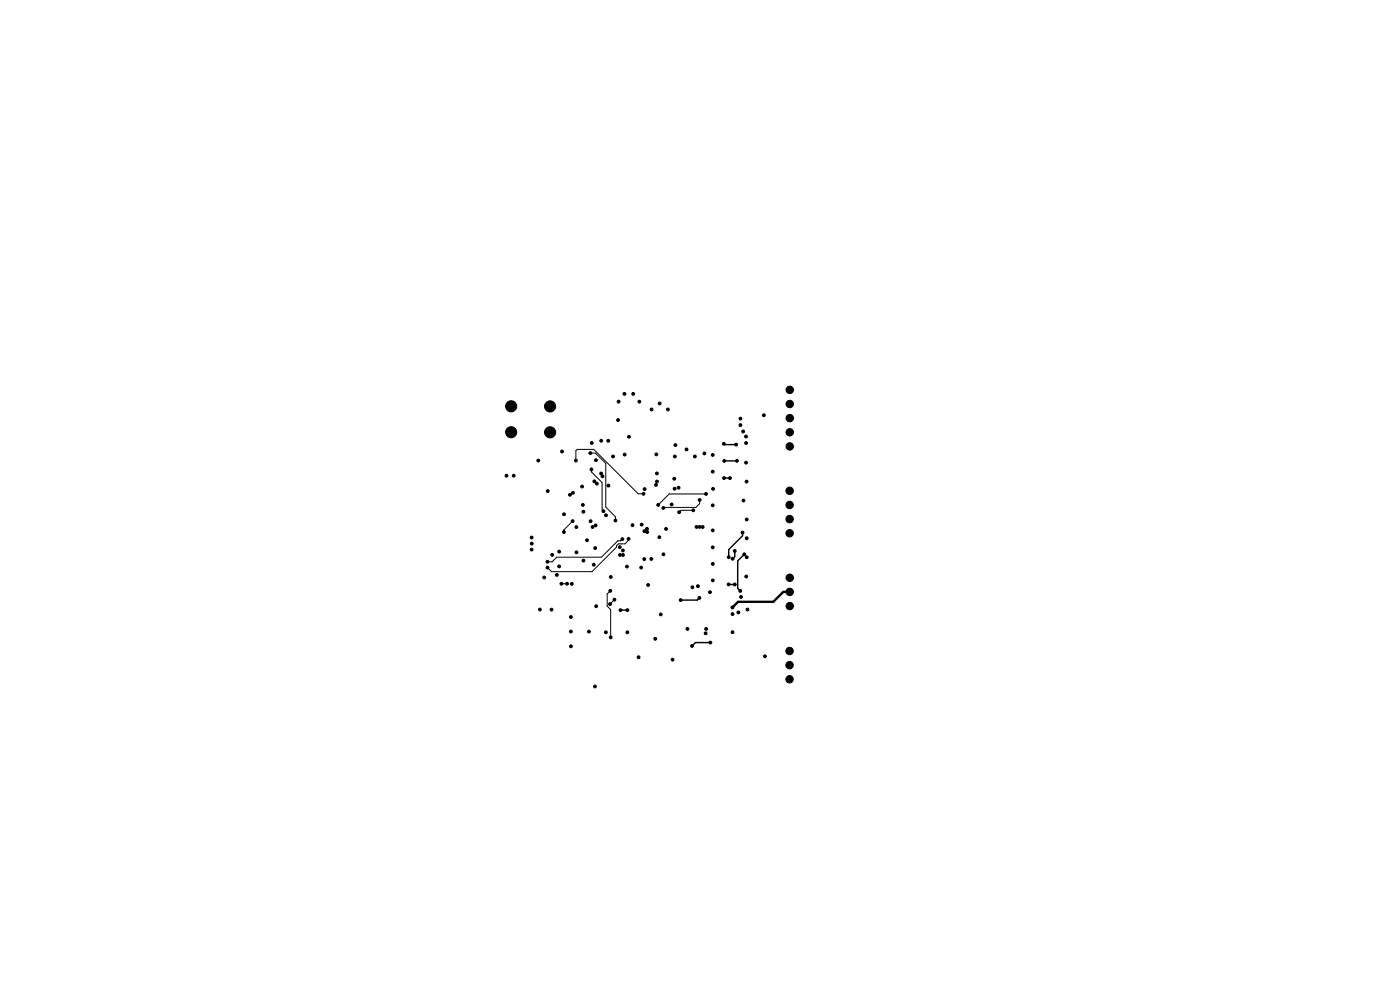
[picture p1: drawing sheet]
<svg xmlns="http://www.w3.org/2000/svg" width="297mm" height="210mm" viewBox="0 0 297 210" stroke-linecap="round" stroke-linejoin="round" font-family="sans-serif">
<g fill="#000" stroke="#000" stroke-width=".21">
<circle cx="108.4" cy="91.7" r="1.18"/>
<circle cx="108.4" cy="86.2" r="1.18"/>
<circle cx="114.2" cy="97.7" r=".3"/>
<circle cx="116.7" cy="86.2" r="1.18"/>
<circle cx="116.7" cy="91.7" r="1.18"/>
<circle cx="119.2" cy="95.8" r=".3"/>
<circle cx="122.2" cy="97.7" r=".3"/>
<circle cx="125.2" cy="96.1" r=".3"/>
<circle cx="125.5" cy="99.6" r=".3"/>
<circle cx="125.5" cy="94" r=".3"/>
<circle cx="126.4" cy="97.6" r=".3"/>
<circle cx="127.5" cy="93.5" r=".3"/>
<circle cx="129" cy="93.5" r=".3"/>
<circle cx="130.1" cy="96.8" r=".3"/>
<circle cx="131.1" cy="89.1" r=".3"/>
<circle cx="131.2" cy="85.2" r=".3"/>
<circle cx="132.5" cy="83.6" r=".3"/>
<circle cx="132.5" cy="96.4" r=".3"/>
<circle cx="133.4" cy="92.7" r=".3"/>
<circle cx="134.3" cy="83.6" r=".3"/>
<circle cx="135.6" cy="85.2" r=".3"/>
<circle cx="138.2" cy="86.9" r=".3"/>
<circle cx="139.2" cy="96.4" r=".3"/>
<circle cx="139.9" cy="85.6" r=".3"/>
<circle cx="141.7" cy="86.9" r=".3"/>
<circle cx="143.2" cy="96.8" r=".3"/>
<circle cx="143.3" cy="94.4" r=".3"/>
<circle cx="145.6" cy="95.3" r=".3"/>
<circle cx="147.4" cy="96.8" r=".3"/>
<circle cx="149.4" cy="96.2" r=".3"/>
<circle cx="151.2" cy="96.5" r=".3"/>
<circle cx="153.5" cy="94.1" r=".3"/>
<circle cx="153.6" cy="97.8" r=".3"/>
<circle cx="156.2" cy="94.3" r=".3"/>
<circle cx="156.3" cy="97.8" r=".3"/>
<circle cx="157.1" cy="90.2" r=".3"/>
<circle cx="157.1" cy="88.8" r=".3"/>
<circle cx="157.7" cy="91.5" r=".3"/>
<circle cx="158.3" cy="92.6" r=".3"/>
<circle cx="158.3" cy="98.1" r=".3"/>
<circle cx="158.3" cy="94" r=".3"/>
<circle cx="162" cy="88.1" r=".3"/>
<circle cx="167.5" cy="85.7" r=".79"/>
<circle cx="167.5" cy="91.7" r=".79"/>
<circle cx="167.5" cy="94.7" r=".79"/>
<circle cx="167.5" cy="88.7" r=".79"/>
<circle cx="167.5" cy="82.7" r=".79"/>
<circle cx="107.4" cy="100.9" r=".3"/>
<circle cx="109" cy="100.9" r=".3"/>
<circle cx="112.8" cy="116.6" r=".3"/>
<circle cx="112.8" cy="114" r=".3"/>
<circle cx="112.8" cy="115.3" r=".3"/>
<circle cx="116.1" cy="119.2" r=".3"/>
<circle cx="116.2" cy="104.2" r=".3"/>
<circle cx="117.1" cy="117.7" r=".3"/>
<circle cx="118.6" cy="117" r=".3"/>
<circle cx="119.6" cy="112.9" r=".3"/>
<circle cx="119.7" cy="109.1" r=".3"/>
<circle cx="120.9" cy="105" r=".3"/>
<circle cx="121.5" cy="110.5" r=".3"/>
<circle cx="121.5" cy="104.5" r=".3"/>
<circle cx="122.3" cy="111.8" r=".3"/>
<circle cx="122.3" cy="117.2" r=".3"/>
<circle cx="123.5" cy="103.2" r=".3"/>
<circle cx="123.7" cy="107.1" r=".3"/>
<circle cx="123.8" cy="108.6" r=".3"/>
<circle cx="123.8" cy="118.9" r=".3"/>
<circle cx="124.5" cy="114.6" r=".3"/>
<circle cx="125.3" cy="110.6" r=".3"/>
<circle cx="125.7" cy="111.8" r=".3"/>
<circle cx="126" cy="119.8" r=".3"/>
<circle cx="126.1" cy="102.1" r=".3"/>
<circle cx="126.3" cy="116.3" r=".3"/>
<circle cx="126.4" cy="111.5" r=".3"/>
<circle cx="126.6" cy="102.6" r=".3"/>
<circle cx="127.5" cy="100.4" r=".3"/>
<circle cx="127.8" cy="101" r=".3"/>
<circle cx="128" cy="108.4" r=".3"/>
<circle cx="128.6" cy="109.3" r=".3"/>
<circle cx="129.1" cy="103" r=".3"/>
<circle cx="130.6" cy="110.4" r=".3"/>
<circle cx="131.5" cy="116.1" r=".3"/>
<circle cx="131.5" cy="117.7" r=".3"/>
<circle cx="132" cy="114.4" r=".3"/>
<circle cx="132.1" cy="116.8" r=".3"/>
<circle cx="132.2" cy="117.7" r=".3"/>
<circle cx="133.3" cy="114.3" r=".3"/>
<circle cx="134.2" cy="111.4" r=".3"/>
<circle cx="136.1" cy="111.3" r=".3"/>
<circle cx="136.5" cy="104.7" r=".3"/>
<circle cx="136.7" cy="118.6" r=".3"/>
<circle cx="136.7" cy="112.7" r=".3"/>
<circle cx="136.8" cy="103.7" r=".3"/>
<circle cx="137.2" cy="112.2" r=".3"/>
<circle cx="137.3" cy="112.9" r=".3"/>
<circle cx="138.2" cy="118.6" r=".3"/>
<circle cx="139.2" cy="102.9" r=".3"/>
<circle cx="139.4" cy="100.4" r=".3"/>
<circle cx="139.4" cy="102.1" r=".3"/>
<circle cx="139.6" cy="107.1" r=".3"/>
<circle cx="139.9" cy="114" r=".3"/>
<circle cx="140.7" cy="107.7" r=".3"/>
<circle cx="140.8" cy="117.6" r=".3"/>
<circle cx="141.3" cy="112.2" r=".3"/>
<circle cx="142.5" cy="107" r=".3"/>
<circle cx="143" cy="101.5" r=".3"/>
<circle cx="143.1" cy="103.7" r=".3"/>
<circle cx="144" cy="103.5" r=".3"/>
<circle cx="144.1" cy="108.7" r=".3"/>
<circle cx="147.1" cy="108.2" r=".3"/>
<circle cx="147.8" cy="111.8" r=".3"/>
<circle cx="148.4" cy="111.8" r=".3"/>
<circle cx="148.4" cy="106.1" r=".3"/>
<circle cx="149.1" cy="111.8" r=".3"/>
<circle cx="149.8" cy="104.8" r=".3"/>
<circle cx="151.2" cy="112.5" r=".3"/>
<circle cx="151.2" cy="100.1" r=".3"/>
<circle cx="151.2" cy="107.2" r=".3"/>
<circle cx="151.2" cy="116.1" r=".3"/>
<circle cx="151.2" cy="119.6" r=".3"/>
<circle cx="151.3" cy="103.7" r=".3"/>
<circle cx="153.6" cy="101.4" r=".3"/>
<circle cx="154.6" cy="118.2" r=".3"/>
<circle cx="154.9" cy="101.4" r=".3"/>
<circle cx="155.4" cy="118.5" r=".3"/>
<circle cx="155.9" cy="116.9" r=".3"/>
<circle cx="157.5" cy="113" r=".3"/>
<circle cx="157.7" cy="106.2" r=".3"/>
<circle cx="157.9" cy="117.6" r=".3"/>
<circle cx="158.4" cy="102.2" r=".3"/>
<circle cx="158.4" cy="118.2" r=".3"/>
<circle cx="158.4" cy="110.2" r=".3"/>
<circle cx="158.4" cy="114.2" r=".3"/>
<circle cx="167.5" cy="113.1" r=".79"/>
<circle cx="167.5" cy="110.1" r=".79"/>
<circle cx="167.5" cy="104.1" r=".79"/>
<circle cx="167.5" cy="107.1" r=".79"/>
<circle cx="114.5" cy="129.3" r=".3"/>
<circle cx="115.4" cy="122.5" r=".3"/>
<circle cx="116.1" cy="120.4" r=".3"/>
<circle cx="117" cy="129.3" r=".3"/>
<circle cx="118.1" cy="122" r=".3"/>
<circle cx="118.6" cy="120.1" r=".3"/>
<circle cx="119.1" cy="123.8" r=".3"/>
<circle cx="120.3" cy="123.8" r=".3"/>
<circle cx="121.1" cy="134" r=".3"/>
<circle cx="121.1" cy="130.9" r=".3"/>
<circle cx="121.1" cy="137.1" r=".3"/>
<circle cx="121.3" cy="123.9" r=".3"/>
<circle cx="124.9" cy="134" r=".3"/>
<circle cx="126.5" cy="128.6" r=".3"/>
<circle cx="128.5" cy="134.1" r=".3"/>
<circle cx="129.4" cy="128.1" r=".3"/>
<circle cx="129.5" cy="125.3" r=".3"/>
<circle cx="129.6" cy="135.2" r=".3"/>
<circle cx="129.6" cy="122.4" r=".3"/>
<circle cx="130.4" cy="127.2" r=".3"/>
<circle cx="131.6" cy="129.4" r=".3"/>
<circle cx="133" cy="120.2" r=".3"/>
<circle cx="133.1" cy="129.4" r=".3"/>
<circle cx="133.1" cy="134.1" r=".3"/>
<circle cx="135.5" cy="139.4" r=".3"/>
<circle cx="136" cy="120.4" r=".3"/>
<circle cx="137.5" cy="124.1" r=".3"/>
<circle cx="139" cy="135.5" r=".3"/>
<circle cx="140.2" cy="130.3" r=".3"/>
<circle cx="142.7" cy="139.9" r=".3"/>
<circle cx="144.4" cy="127.3" r=".3"/>
<circle cx="145.8" cy="133.4" r=".3"/>
<circle cx="146.8" cy="137" r=".3"/>
<circle cx="146.9" cy="124.6" r=".3"/>
<circle cx="148.1" cy="124.3" r=".3"/>
<circle cx="148.4" cy="126.8" r=".3"/>
<circle cx="149.7" cy="134.3" r=".3"/>
<circle cx="149.8" cy="133.4" r=".3"/>
<circle cx="150.6" cy="125.6" r=".3"/>
<circle cx="150.7" cy="136.3" r=".3"/>
<circle cx="151.2" cy="123.1" r=".3"/>
<circle cx="154.6" cy="124" r=".3"/>
<circle cx="155.4" cy="128.9" r=".3"/>
<circle cx="155.4" cy="130.3" r=".3"/>
<circle cx="155.4" cy="134.1" r=".3"/>
<circle cx="155.9" cy="124" r=".3"/>
<circle cx="156.6" cy="129.9" r=".3"/>
<circle cx="157" cy="125.4" r=".3"/>
<circle cx="157.2" cy="126.6" r=".3"/>
<circle cx="158.3" cy="122.3" r=".3"/>
<circle cx="158.6" cy="129.3" r=".3"/>
<circle cx="162.3" cy="139.2" r=".3"/>
<circle cx="167.5" cy="138.1" r=".79"/>
<circle cx="167.5" cy="122.6" r=".79"/>
<circle cx="167.5" cy="128.6" r=".79"/>
<circle cx="167.5" cy="125.6" r=".79"/>
<circle cx="126.2" cy="145.6" r=".3"/>
<circle cx="167.5" cy="141.1" r=".79"/>
<circle cx="167.5" cy="144.1" r=".79"/>
</g>
<g fill="none" stroke="#000" stroke-width=".21">
<path d="M122.2 97.7v-2.1l.2-.3h3.6l9.4 9.5h1.1M125.2 96.1h.1M125.2 96.1h1.1l2.2 2.2v9.3l2.1 2v.8M125.5 99.6v.5l2.2 2.3v5.8l.3 .2M121.5 110.6l-1.9 1.8v.5M132 114.4l-.3 .3h-.6l-3.5 3.5h-9.5l-1 1h-1M133.2 114.5l.1-.2v.3l-.7 .8h-1.4l-.4 .4v.3l-5.2 5.2h-8.6l-.9-.9M147.1 108.3h-2.6l-.4 .4M148.4 106.1v.7l-.8 .8h-6.8l-.1 .2M149.8 104.8h-7.8l-2.4 2.3M119.1 123.8h1.2M129.5 125.3l-.7 .7v2.6l.7 .7v5.9"/>
<path d="M129.5 135.2h.1M130.3 127.2l-.9 .9"/>
</g>
<path d="M167.5 125.6h-1.3l-2.1 2.1h-7.5l-1.2 1.2" fill="none" stroke="#000" stroke-width=".5"/>
<path d="M153.6 94.1l.1 .2h2.5M153.6 97.8h2.7M156.3 97.8h.1M153.6 101.4h1.3M155.9 116.9v1.2l-.5 .4M157.5 113v.7l-2.9 2.9v1.6M157.9 117.6l-1.4 1.4v5.8l.5 .6M131.6 129.4h1.5M148.4 126.8l-.5 .5h-3.5M150.7 136.3h-3.2l-.7 .7M154.6 124h1.3" fill="none" stroke="#000" stroke-width=".3"/>
</svg>
